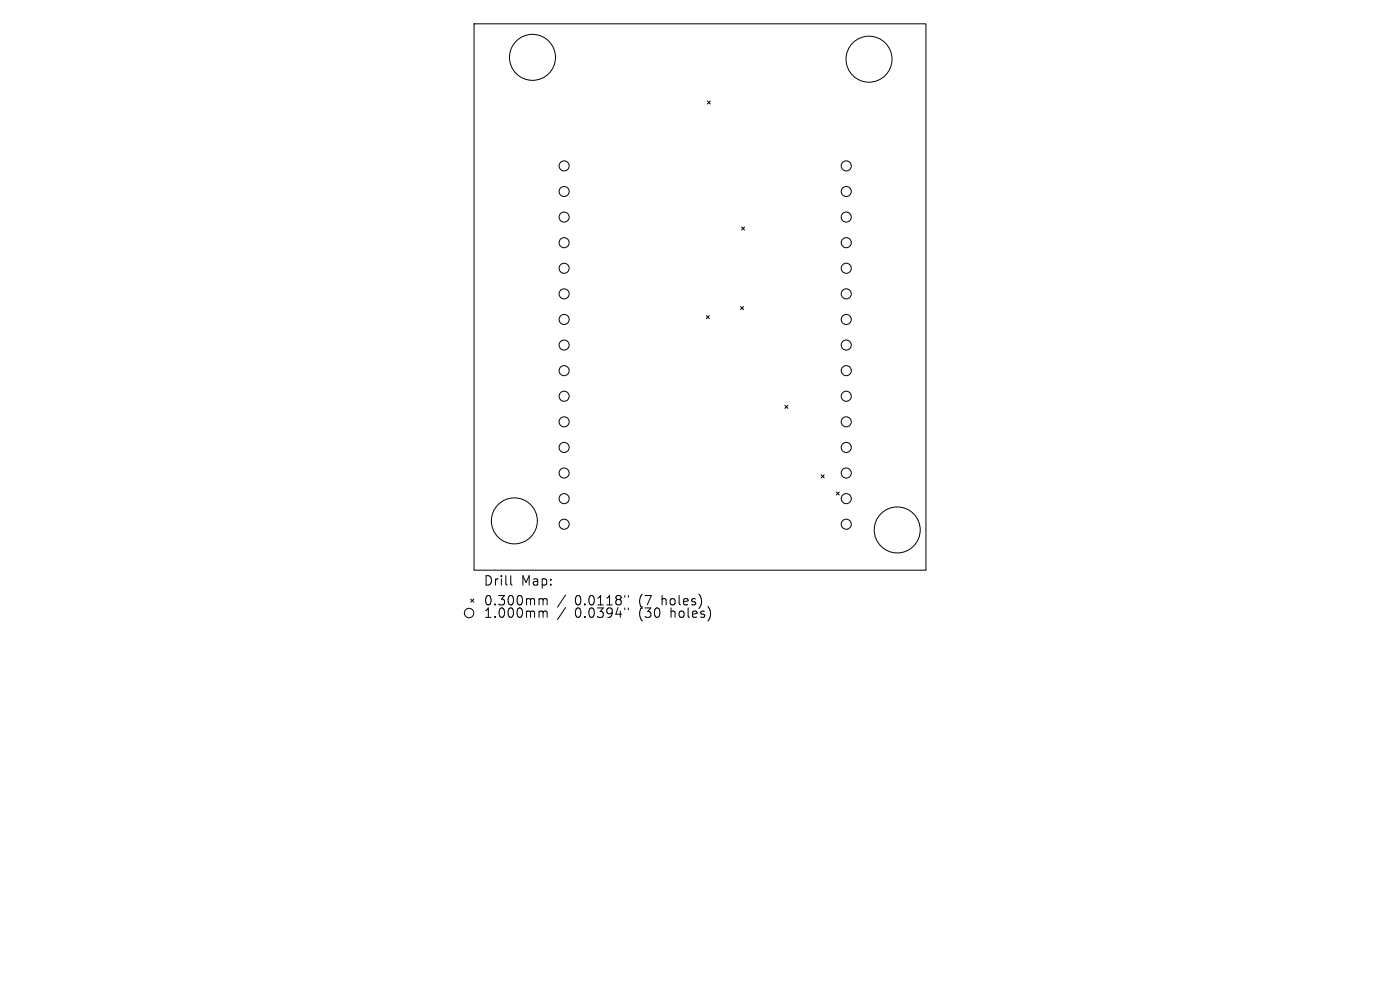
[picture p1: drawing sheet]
<svg xmlns="http://www.w3.org/2000/svg" width="297mm" height="210mm" viewBox="0 0 297 210" stroke-linecap="round" stroke-linejoin="round" font-family="sans-serif">
<defs><g id="words">
<g font-size="2.8">
<text x="102.5" y="124.5">Drill</text>
<text x="110.5" y="124.5">Map:</text>
<text x="102.5" y="128.7">0.300mm</text>
<text x="102.5" y="131.3">1.000mm</text>
<text x="122" y="128.7">0.0118&quot;</text>
<text x="122" y="131.3">0.0394&quot;</text>
<text x="135.7" y="128.7">(7</text>
<text x="135.7" y="131.3">(30</text>
<text x="140.6" y="128.7">holes)</text>
<text x="142.6" y="131.3">holes)</text>
</g>
</g></defs>
<g fill="none" stroke="#000" stroke-width=".21">
<path d="M100.6 5.1h95.8v115.9h-95.8zM150.1 21.4l.6 .7M150.7 21.4l-.6 .7M157.3 48.1l.7 .7M158 48.1l-.7 .7M149.8 67l.7 .6M150.5 67l-.7 .6M157.1 65l.6 .7M157.7 65l-.6 .7M166.5 86l.7 .6M167.2 86l-.7 .6M174.2 100.7l.6 .7"/>
<path d="M174.8 100.7l-.6 .7M177.4 104.4l.7 .6M178.1 104.4l-.7 .6M99.9 127.1l.6 .6M100.5 127.1l-.6 .6M108.4 122.1v1.7l.2 .3M114.6 127h.3l.3 .3M114.6 129.6h.3l.3 .3M115.2 127.3l.3-.3 .5 .1 .1 1.2M115.2 127.3v1M115.2 129.9v1.1M115.2 129.9l.3-.3 .5 .1 .1 1.3"/>
<path d="M120 126.2l-1.7 2.6M120 128.9l-1.7 2.5M132.5 126.3v.4M132.5 129v.3M133.3 126.3v.4M133.3 129v.3"/>
<circle cx="113" cy="12.2" r="4.9"/>
<circle cx="184.4" cy="12.6" r="4.9"/>
<circle cx="119.7" cy="35.2" r="1.07"/>
<circle cx="179.5" cy="35.2" r="1.07"/>
<circle cx="119.7" cy="51.5" r="1.07"/>
<circle cx="119.7" cy="40.6" r="1.07"/>
<circle cx="119.7" cy="56.9" r="1.07"/>
<circle cx="119.7" cy="46.1" r="1.07"/>
<circle cx="179.5" cy="51.5" r="1.07"/>
<circle cx="179.5" cy="40.6" r="1.07"/>
<circle cx="179.5" cy="56.9" r="1.07"/>
<circle cx="179.5" cy="46.1" r="1.07"/>
<circle cx="119.7" cy="78.6" r="1.07"/>
<circle cx="119.7" cy="67.8" r="1.07"/>
<circle cx="119.7" cy="62.3" r="1.07"/>
<circle cx="119.7" cy="73.2" r="1.07"/>
<circle cx="179.5" cy="78.6" r="1.07"/>
<circle cx="179.5" cy="67.8" r="1.07"/>
<circle cx="179.5" cy="62.3" r="1.07"/>
<circle cx="179.5" cy="73.2" r="1.07"/>
<circle cx="119.7" cy="94.9" r="1.07"/>
<circle cx="119.7" cy="84.1" r="1.07"/>
<circle cx="119.7" cy="89.5" r="1.07"/>
<circle cx="179.5" cy="94.9" r="1.07"/>
<circle cx="179.5" cy="89.5" r="1.07"/>
<circle cx="179.5" cy="84.1" r="1.07"/>
<circle cx="109.1" cy="110.5" r="4.9"/>
<circle cx="119.7" cy="105.8" r="1.07"/>
<circle cx="119.7" cy="100.3" r="1.07"/>
<circle cx="119.7" cy="111.2" r="1.07"/>
<circle cx="179.5" cy="105.8" r="1.07"/>
<circle cx="179.5" cy="100.3" r="1.07"/>
<circle cx="179.5" cy="111.2" r="1.07"/>
<circle cx="190.3" cy="112.4" r="4.9"/>
<circle cx="99.5" cy="130" r="1"/>
</g>
<use href="#words"/>
</svg>
